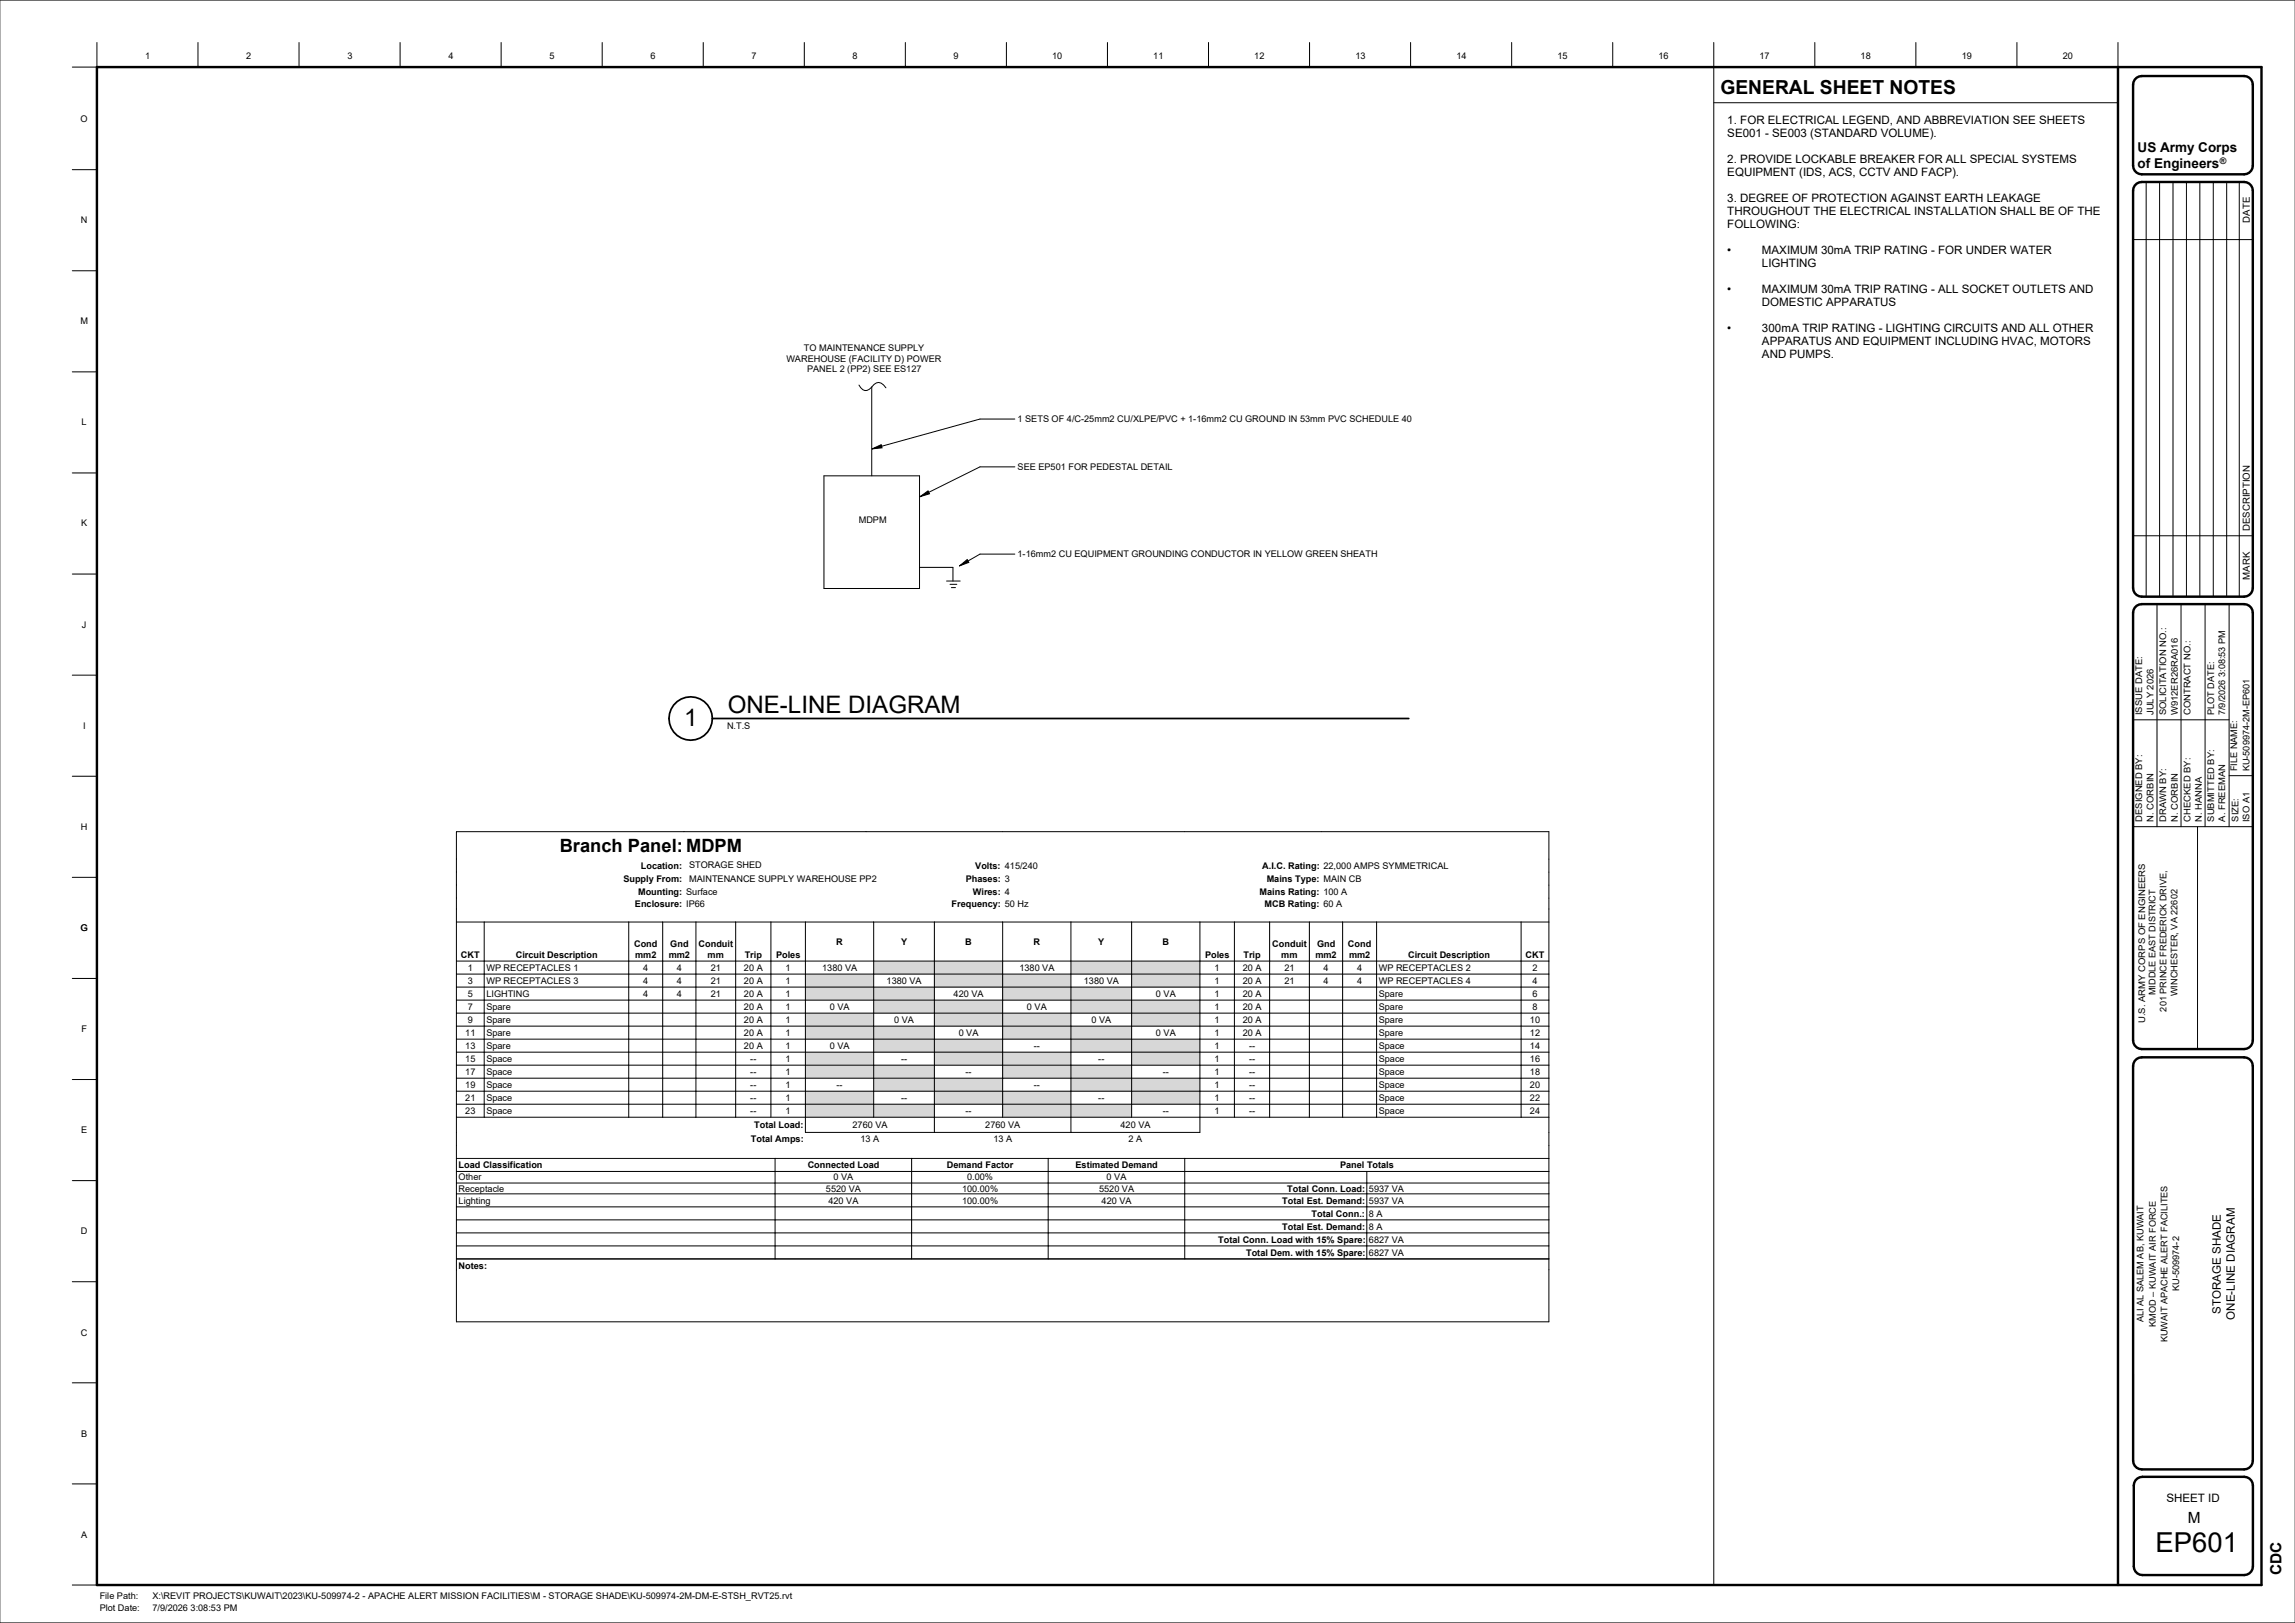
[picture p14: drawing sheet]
<svg xmlns="http://www.w3.org/2000/svg" width="841mm" height="594mm" viewBox="0 0 841 594" stroke-linecap="round" stroke-linejoin="round" font-family="sans-serif">
<defs><g id="words">
<text font-size="10.1" x="789.9" y="568.4">EP601</text>
<g font-size="8.8">
<text x="266.7" y="261.3">ONE-LINE DIAGRAM</text>
<text x="250.7" y="266">1</text>
</g>
<text font-size="7.1" x="630.4" y="34.3">GENERAL SHEET NOTES</text>
<text font-size="6.7" x="205.1" y="311.9">Branch Panel: MDPM</text>
<g font-size="5.6">
<text x="801.8" y="557.9">M</text>
<text x="836.1" y="577.1" transform="rotate(-90 836.1 577.1)">CDC</text>
</g>
<g font-size="4.9">
<text x="783.3" y="55.6">US Army Corps</text>
<text x="783.3" y="61.4">of Engineers</text>
</g>
<g font-size="4.2">
<text x="633" y="45.4">1. FOR ELECTRICAL LEGEND, AND ABBREVIATION SEE SHEETS</text>
<text x="633" y="50.2">SE001 - SE003 (STANDARD VOLUME).</text>
<text x="633" y="59.7">2. PROVIDE LOCKABLE BREAKER FOR ALL SPECIAL SYSTEMS</text>
<text x="633" y="64.5">EQUIPMENT (IDS, ACS, CCTV AND FACP).</text>
<text x="633" y="74">3. DEGREE OF PROTECTION AGAINST EARTH LEAKAGE</text>
<text x="633" y="78.8">THROUGHOUT THE ELECTRICAL INSTALLATION SHALL BE OF THE</text>
<text x="633" y="83.5">FOLLOWING:</text>
<text x="633" y="93.1">•</text>
<text x="645.7" y="93.1">MAXIMUM 30mA TRIP RATING - FOR UNDER WATER</text>
<text x="645.7" y="97.8">LIGHTING</text>
<text x="633" y="107.4">•</text>
<text x="645.7" y="107.4">MAXIMUM 30mA TRIP RATING - ALL SOCKET OUTLETS AND</text>
<text x="645.7" y="112.1">DOMESTIC APPARATUS</text>
<text x="633" y="121.7">•</text>
<text x="645.7" y="121.7">300mA TRIP RATING - LIGHTING CIRCUITS AND ALL OTHER</text>
<text x="645.7" y="126.4">APPARATUS AND EQUIPMENT INCLUDING HVAC, MOTORS</text>
<text x="645.7" y="131.2">AND PUMPS.</text>
<text x="813.8" y="481.2" transform="rotate(-90 813.8 481.2)">STORAGE SHADE</text>
<text x="818.9" y="483.4" transform="rotate(-90 818.9 483.4)">ONE-LINE DIAGRAM</text>
<text x="793.9" y="550.1">SHEET ID</text>
</g>
<g font-size="3.5">
<text x="824.4" y="81.5" transform="rotate(-90 824.4 81.5)">DATE</text>
<text x="824.4" y="194.6" transform="rotate(-90 824.4 194.6)">DESCRIPTION</text>
<text x="824.4" y="212.4" transform="rotate(-90 824.4 212.4)">MARK</text>
</g>
<g font-size="3.4">
<text x="53.2" y="21.6">1</text>
<text x="90.3" y="21.6">2</text>
<text x="127.3" y="21.6">3</text>
<text x="164.3" y="21.6">4</text>
<text x="201.3" y="21.6">5</text>
<text x="238.4" y="21.6">6</text>
<text x="275.4" y="21.6">7</text>
<text x="312.4" y="21.6">8</text>
<text x="349.5" y="21.6">9</text>
<text x="385.6" y="21.6">10</text>
<text x="422.6" y="21.6">11</text>
<text x="459.6" y="21.6">12</text>
<text x="496.7" y="21.6">13</text>
<text x="533.7" y="21.6">14</text>
<text x="570.7" y="21.6">15</text>
<text x="607.8" y="21.6">16</text>
<text x="644.8" y="21.6">17</text>
<text x="681.8" y="21.6">18</text>
<text x="718.9" y="21.6">19</text>
<text x="755.9" y="21.6">20</text>
<text x="29.5" y="44.7">O</text>
<text x="29.7" y="81.7">N</text>
<text x="29.5" y="118.8">M</text>
<text x="294.6" y="128.7">TO MAINTENANCE SUPPLY</text>
<text x="288.2" y="132.5">WAREHOUSE (FACILITY D) POWER</text>
<text x="295.8" y="136.3">PANEL 2 (PP2) SEE ES127</text>
<text x="29.9" y="155.8">L</text>
<text x="372.9" y="154.7">1 SETS OF 4/C-25mm2 CU/XLPE/PVC + 1-16mm2 CU GROUND IN 53mm PVC SCHEDULE 40</text>
<text x="372.9" y="172.2">SEE EP501 FOR PEDESTAL DETAIL</text>
<text x="314.7" y="191.5">MDPM</text>
<text x="29.7" y="192.8">K</text>
<text x="372.9" y="204.2">1-16mm2 CU EQUIPMENT GROUNDING CONDUCTOR IN YELLOW GREEN SHEATH</text>
<text x="30" y="229.9">J</text>
<text x="785" y="262" transform="rotate(-90 785 262)">ISSUE DATE:</text>
<text x="789.1" y="262" transform="rotate(-90 789.1 262)">JULY 2026</text>
<text x="793.8" y="262" transform="rotate(-90 793.8 262)">SOLICITATION NO.:</text>
<text x="798.1" y="262" transform="rotate(-90 798.1 262)">W912ER26RA016</text>
<text x="802.7" y="262" transform="rotate(-90 802.7 262)">CONTRACT NO.:</text>
<text x="811.3" y="262" transform="rotate(-90 811.3 262)">PLOT DATE:</text>
<text x="815.5" y="262" transform="rotate(-90 815.5 262)">7/9/2026 3:08:53 PM</text>
<text x="30.4" y="266.9">I</text>
<text x="266.4" y="267.1">N.T.S</text>
<text x="819.8" y="282.5" transform="rotate(-90 819.8 282.5)">FILE NAME:</text>
<text x="824.3" y="282.5" transform="rotate(-90 824.3 282.5)">KU-509974-2M-EP601</text>
<text x="29.7" y="303.9">H</text>
<text x="785" y="301" transform="rotate(-90 785 301)">DESIGNED BY:</text>
<text x="789.1" y="301" transform="rotate(-90 789.1 301)">N. CORBIN</text>
<text x="793.8" y="301" transform="rotate(-90 793.8 301)">DRAWN BY:</text>
<text x="798.1" y="301" transform="rotate(-90 798.1 301)">N. CORBIN</text>
<text x="802.7" y="301" transform="rotate(-90 802.7 301)">CHECKED BY:</text>
<text x="806.9" y="301" transform="rotate(-90 806.9 301)">N. HANNA</text>
<text x="811.3" y="301" transform="rotate(-90 811.3 301)">SUBMITTED BY:</text>
<text x="815.5" y="301" transform="rotate(-90 815.5 301)">A. FREEMAN</text>
<text x="820.2" y="301" transform="rotate(-90 820.2 301)">SIZE:</text>
<text x="824.3" y="301.2" transform="rotate(-90 824.3 301.2)">ISO A1</text>
<text x="228.4" y="323">Supply From:</text>
<text x="234.9" y="318.3">Location:</text>
<text x="252.5" y="323">MAINTENANCE SUPPLY WAREHOUSE PP2</text>
<text x="252.5" y="318">STORAGE SHED</text>
<text x="353.9" y="323">Phases: 3</text>
<text x="357.4" y="318.3">Volts: 415/240</text>
<text x="462.6" y="318.3">A.I.C. Rating: 22,000 AMPS SYMMETRICAL</text>
<text x="464.2" y="323">Mains Type: MAIN CB</text>
<text x="233.8" y="327.8">Mounting: Surface</text>
<text x="356.5" y="327.8">Wires: 4</text>
<text x="461.6" y="327.8">Mains Rating: 100 A</text>
<text x="232.7" y="332.2">Enclosure: IP66</text>
<text x="348.7" y="332.2">Frequency: 50 Hz</text>
<text x="463.4" y="332.2">MCB Rating: 60 A</text>
<text x="29.5" y="341">G</text>
<text x="232.4" y="346.9">Cond</text>
<text x="245.6" y="346.9">Gnd</text>
<text x="256" y="346.9">Conduit</text>
<text x="306.4" y="346.1">R</text>
<text x="330.2" y="346.1">Y</text>
<text x="353.7" y="346.1">B</text>
<text x="378.7" y="346.1">R</text>
<text x="402.5" y="346.1">Y</text>
<text x="426" y="346.1">B</text>
<text x="466.2" y="346.9">Conduit</text>
<text x="482.6" y="346.9">Gnd</text>
<text x="494" y="346.9">Cond</text>
<text x="168.9" y="350.9">CKT</text>
<text x="189" y="350.9">Circuit Description</text>
<text x="232.7" y="350.9">mm2</text>
<text x="245" y="350.9">mm2</text>
<text x="259.3" y="350.9">mm</text>
<text x="272.9" y="350.9">Trip</text>
<text x="284.4" y="350.9">Poles</text>
<text x="441.6" y="350.9">Poles</text>
<text x="455.7" y="350.9">Trip</text>
<text x="469.5" y="350.9">mm</text>
<text x="482" y="350.9">mm2</text>
<text x="494.4" y="350.9">mm2</text>
<text x="516" y="350.9">Circuit Description</text>
<text x="559.1" y="350.9">CKT</text>
<text x="171.4" y="355.6">1</text>
<text x="178.2" y="355.6">WP RECEPTACLES 1</text>
<text x="235.7" y="355.6">4</text>
<text x="248" y="355.6">4</text>
<text x="260.5" y="355.6">21</text>
<text x="272.6" y="355.6">20 A</text>
<text x="287.9" y="355.6">1</text>
<text x="301.3" y="355.6">1380 VA</text>
<text x="373.6" y="355.6">1380 VA</text>
<text x="445.1" y="355.6">1</text>
<text x="455.4" y="355.6">20 A</text>
<text x="470.7" y="355.6">21</text>
<text x="485" y="355.6">4</text>
<text x="497.3" y="355.6">4</text>
<text x="505.2" y="355.6">WP RECEPTACLES 2</text>
<text x="561.6" y="355.6">2</text>
<text x="171.4" y="365.1">5</text>
<text x="171.4" y="360.4">3</text>
<text x="178.2" y="365.1">LIGHTING</text>
<text x="178.2" y="360.4">WP RECEPTACLES 3</text>
<text x="235.7" y="365.1">4</text>
<text x="235.7" y="360.4">4</text>
<text x="248" y="365.1">4</text>
<text x="248" y="360.4">4</text>
<text x="260.5" y="365.1">21</text>
<text x="260.5" y="360.4">21</text>
<text x="272.6" y="365.1">20 A</text>
<text x="272.6" y="360.4">20 A</text>
<text x="287.9" y="365.1">1</text>
<text x="287.9" y="360.4">1</text>
<text x="324.9" y="360.4">1380 VA</text>
<text x="349.5" y="365.1">420 VA</text>
<text x="397.2" y="360.4">1380 VA</text>
<text x="423.6" y="365.1">0 VA</text>
<text x="445.1" y="365.1">1</text>
<text x="445.1" y="360.4">1</text>
<text x="455.4" y="365.1">20 A</text>
<text x="455.4" y="360.4">20 A</text>
<text x="470.7" y="360.4">21</text>
<text x="485" y="360.4">4</text>
<text x="497.3" y="360.4">4</text>
<text x="505.2" y="365.1">Spare</text>
<text x="505.2" y="360.4">WP RECEPTACLES 4</text>
<text x="561.6" y="365.1">6</text>
<text x="561.6" y="360.4">4</text>
<text x="789.9" y="364.5" transform="rotate(-90 789.9 364.5)">MIDDLE EAST DISTRICT</text>
<text x="798" y="364.9" transform="rotate(-90 798 364.9)">WINCHESTER, VA 22602</text>
<text x="171.4" y="369.9">7</text>
<text x="178.2" y="369.9">Spare</text>
<text x="272.6" y="369.9">20 A</text>
<text x="287.9" y="369.9">1</text>
<text x="304.1" y="369.9">0 VA</text>
<text x="376.3" y="369.9">0 VA</text>
<text x="445.1" y="369.9">1</text>
<text x="455.4" y="369.9">20 A</text>
<text x="505.2" y="369.9">Spare</text>
<text x="561.6" y="369.9">8</text>
<text x="793.9" y="370.5" transform="rotate(-90 793.9 370.5)">201 PRINCE FREDERICK DRIVE,</text>
<text x="29.8" y="378">F</text>
<text x="171.4" y="374.7">9</text>
<text x="178.2" y="374.7">Spare</text>
<text x="272.6" y="374.7">20 A</text>
<text x="287.9" y="374.7">1</text>
<text x="327.7" y="374.7">0 VA</text>
<text x="400" y="374.7">0 VA</text>
<text x="445.1" y="374.7">1</text>
<text x="455.4" y="374.7">20 A</text>
<text x="505.2" y="374.7">Spare</text>
<text x="560.6" y="374.7">10</text>
<text x="786.1" y="374.8" transform="rotate(-90 786.1 374.8)">U.S. ARMY CORPS OF ENGINEERS</text>
<text x="170.5" y="379.4">11</text>
<text x="178.2" y="379.4">Spare</text>
<text x="272.6" y="379.4">20 A</text>
<text x="287.9" y="379.4">1</text>
<text x="351.3" y="379.4">0 VA</text>
<text x="423.6" y="379.4">0 VA</text>
<text x="445.1" y="379.4">1</text>
<text x="455.4" y="379.4">20 A</text>
<text x="505.2" y="379.4">Spare</text>
<text x="560.6" y="379.4">12</text>
<text x="170.5" y="389">15</text>
<text x="170.5" y="384.2">13</text>
<text x="178.2" y="389">Space</text>
<text x="178.2" y="384.2">Spare</text>
<text x="272.6" y="384.2">20 A</text>
<text x="274.9" y="389">--</text>
<text x="287.9" y="389">1</text>
<text x="287.9" y="384.2">1</text>
<text x="304.1" y="384.2">0 VA</text>
<text x="330.2" y="389">--</text>
<text x="378.8" y="384.2">--</text>
<text x="402.5" y="389">--</text>
<text x="445.1" y="389">1</text>
<text x="445.1" y="384.2">1</text>
<text x="457.7" y="389">--</text>
<text x="457.7" y="384.2">--</text>
<text x="505.2" y="389">Space</text>
<text x="505.2" y="384.2">Space</text>
<text x="560.6" y="389">16</text>
<text x="560.6" y="384.2">14</text>
<text x="170.5" y="393.7">17</text>
<text x="178.2" y="393.7">Space</text>
<text x="274.9" y="393.7">--</text>
<text x="287.9" y="393.7">1</text>
<text x="353.8" y="393.7">--</text>
<text x="426.1" y="393.7">--</text>
<text x="445.1" y="393.7">1</text>
<text x="457.7" y="393.7">--</text>
<text x="505.2" y="393.7">Space</text>
<text x="560.6" y="393.7">18</text>
<text x="170.5" y="398.5">19</text>
<text x="178.2" y="398.5">Space</text>
<text x="274.9" y="398.5">--</text>
<text x="287.9" y="398.5">1</text>
<text x="306.6" y="398.5">--</text>
<text x="378.8" y="398.5">--</text>
<text x="445.1" y="398.5">1</text>
<text x="457.7" y="398.5">--</text>
<text x="505.2" y="398.5">Space</text>
<text x="560.6" y="398.5">20</text>
<text x="170.5" y="403.3">21</text>
<text x="178.2" y="403.3">Space</text>
<text x="274.9" y="403.3">--</text>
<text x="287.9" y="403.3">1</text>
<text x="330.2" y="403.3">--</text>
<text x="402.5" y="403.3">--</text>
<text x="445.1" y="403.3">1</text>
<text x="457.7" y="403.3">--</text>
<text x="505.2" y="403.3">Space</text>
<text x="560.6" y="403.3">22</text>
<text x="170.5" y="408">23</text>
<text x="178.2" y="408">Space</text>
<text x="274.9" y="408">--</text>
<text x="276.4" y="413.2">Total Load:</text>
<text x="287.9" y="408">1</text>
<text x="312.4" y="413.2">2760 VA</text>
<text x="353.8" y="408">--</text>
<text x="361.1" y="413.2">2760 VA</text>
<text x="410.6" y="413.2">420 VA</text>
<text x="426.1" y="408">--</text>
<text x="445.1" y="408">1</text>
<text x="457.7" y="408">--</text>
<text x="505.2" y="408">Space</text>
<text x="560.6" y="408">24</text>
<text x="29.7" y="415.1">E</text>
<text x="275.2" y="418.4">Total Amps:</text>
<text x="315.4" y="418.4">13 A</text>
<text x="364" y="418.4">13 A</text>
<text x="413.6" y="418.4">2 A</text>
<text x="168.1" y="427.9">Load Classification</text>
<text x="296" y="427.9">Connected Load</text>
<text x="346.9" y="427.9">Demand Factor</text>
<text x="394.1" y="427.9">Estimated Demand</text>
<text x="491.1" y="427.9">Panel Totals</text>
<text x="168.1" y="436.5">Receptacle</text>
<text x="168.1" y="432.4">Other</text>
<text x="302.7" y="436.5">5520 VA</text>
<text x="305.4" y="432.4">0 VA</text>
<text x="352.5" y="436.5">100.00%</text>
<text x="354.4" y="432.4">0.00%</text>
<text x="402.8" y="436.5">5520 VA</text>
<text x="405.5" y="432.4">0 VA</text>
<text x="471.7" y="436.5">Total Conn. Load:</text>
<text x="501.7" y="436.5">5937 VA</text>
<text x="168.1" y="440.9">Lighting</text>
<text x="303.6" y="440.9">420 VA</text>
<text x="352.5" y="440.9">100.00%</text>
<text x="403.7" y="440.9">420 VA</text>
<text x="469.9" y="440.9">Total Est. Demand:</text>
<text x="501.7" y="440.9">5937 VA</text>
<text x="480.6" y="445.6">Total Conn.:</text>
<text x="501.7" y="445.6">8 A</text>
<text x="29.6" y="452.1">D</text>
<text x="446.4" y="455.2">Total Conn. Load with 15% Spare:</text>
<text x="469.9" y="450.4">Total Est. Demand:</text>
<text x="501.7" y="455.2">6827 VA</text>
<text x="501.7" y="450.4">8 A</text>
<text x="456.6" y="459.9">Total Dem. with 15% Spare:</text>
<text x="501.7" y="459.9">6827 VA</text>
<text x="168.1" y="464.7">Notes:</text>
<text x="798.5" y="472.8" transform="rotate(-90 798.5 472.8)">KU-509974-2</text>
<text x="785.5" y="484.3" transform="rotate(-90 785.5 484.3)">ALI AL SALEM AB, KUWAIT</text>
<text x="29.7" y="489.3">C</text>
<text x="789.9" y="486" transform="rotate(-90 789.9 486)">KMOD – KUWAIT AIR FORCE</text>
<text x="794.2" y="491.7" transform="rotate(-90 794.2 491.7)">KUWAIT APACHE ALERT FACILITES</text>
<text x="29.7" y="526.2">B</text>
<text x="29.7" y="563.2">A</text>
<text x="36.5" y="585.9">File Path:</text>
<text x="55.9" y="585.9">X:\REVIT PROJECTS\KUWAIT\2023\KU-509974-2 - APACHE ALERT MISSION FACILITIES\M - STORAGE SHADE\KU-509974-2M-DM-E-STSH_RVT25.rvt</text>
<text x="36.5" y="590">Plot Date:</text>
<text x="55.9" y="590">7/9/2026 3:08:53 PM</text>
</g>
<text font-size="3.3" x="813.5" y="59.9">®</text>
</g></defs>
<path d="M314.8 141a2.52 2.52 0 0 0 2 2 2.52 2.52 0 0 0 2.6-1.2M319.4 141.8a2.6 2.6 0 0 1 4.4-.8l.8 1.1M319.4 141.8v32.5M301.9 174.3h35.1v41.3h-35.1zM337 207.8h12.2v5M346.8 212.8h5.1M348.1 214h2.5M348.6 215.2h1.5" fill="none" stroke="#000" stroke-width=".37"/>
<g fill="#fff">
<path d="M314.7 188.4h10.4v3.8h-10.4z"/>
<path d="M294.6 125.5h45.3v3.9h-45.3z"/>
<path d="M288.2 129.4h58.1v3.8h-58.1z"/>
<path d="M295.8 133.2h42v3.9h-42z"/>
</g>
<path d="M319.6 164.4l3.3-1.5 .3 1.1z" fill="#000"/>
<path d="M371.9 153.5h-12.8l-39.5 10.9M319.6 164.4l3.3-1.5 .3 1.1z" fill="none" stroke="#000" stroke-width=".37"/>
<path d="M372.9 151.6h145.2v3.8h-145.2z" fill="#fff"/>
<path d="M351.6 207.3l2.8-2.3 .6 1z" fill="#000"/>
<path d="M351.6 207.3l2.8-2.3 .6 1zM371.9 203h-12.8l-7.5 4.3" fill="none" stroke="#000" stroke-width=".37"/>
<path d="M372.9 201.1h132.9v3.8h-132.9z" fill="#fff"/>
<path d="M337.1 181.9l3-2.1 .5 1.1z" fill="#000"/>
<path d="M371.9 171h-12.8l-22 10.9M337.1 181.9l3-2.1 .5 1.1z" fill="none" stroke="#000" stroke-width=".37"/>
<path d="M372.9 169.1h57v3.8h-57z" fill="#fff"/>
<g fill="none" stroke="#000" stroke-width=".37">
<path d="M35.5 15.6v9h-9M72.5 15.6v9M109.6 15.6v9M146.6 15.6v9M183.6 15.6v9M220.7 15.6v9M257.7 15.6v9M294.7 15.6v9M331.8 15.6v9M368.8 15.6v9M405.8 15.6v9M442.9 15.6v9"/>
<path d="M479.9 15.6v9M516.9 15.6v9M553.9 15.6v9M591 15.6v9M628 15.6v565M665 15.6v9M702.1 15.6v9M739.1 15.6v9M776.1 15.6v9M628 37.6h148.1M26.5 62.1h9M786.5 66.7v151.8"/>
<path d="M791.4 66.7v151.8M796.3 66.7v151.8M801.2 66.7v151.8M806.1 66.7v151.8M811 66.7v151.8M816 66.7v151.8M820.6 66.7v151.8M26.5 99.2h9M781.7 87.8h43.8M26.5 136.2h9M26.5 173.2h9M781.7 196.2h43.8"/>
<path d="M26.5 210.3h9M790.4 221.3v81.5M799.2 221.3v81.5M808 221.3v81.5M816.8 221.3v81.5M26.5 247.3h9M781.7 263.7h35.1M26.5 284.3h9M816.8 284.1h8.7M781.7 302.8h43.8M805.3 302.8v81.5M26.5 321.4h9"/>
<path d="M26.5 358.4h9M26.5 395.4h9M26.5 432.5h9M26.5 469.5h9M26.5 506.5h9M26.5 543.5h9M26.5 580.6h9"/>
</g>
<path d="M35.5 24.6h793.2v556h-793.2zM776.1 24.6v556M782.3 29.2l.7-.7 1.8-.6h37.6a3.2 3.2 0 0 1 3.1 3.1v29.7a3.2 3.2 0 0 1-3.1 3.2h-37.6a3.2 3.2 0 0 1-3.1-3.2v-29.7zM782.3 68l.7-.7 1.8-.6h37.6a3.2 3.2 0 0 1 3.1 3.1v145.6a3.2 3.2 0 0 1-3.1 3.1h-37.6a3.2 3.2 0 0 1-3.1-3.1v-145.6zM782.3 222.6l.7-.7 1.8-.6h37.6a3.2 3.2 0 0 1 3.1 3.2v156.6a3.2 3.2 0 0 1-3.1 3.2h-37.6a3.2 3.2 0 0 1-3.1-3.2v-156.6zM783 387.9l1.8-.6h37.5a3.2 3.2 0 0 1 3.2 3.2v144.5a3.2 3.2 0 0 1-3.1 3.2h-37.5a3.2 3.2 0 0 1-3.2-3.2v-144.5l.1-1zM782.5 542.3l1.6-1.2 1-.2h37.3a3.2 3.2 0 0 1 3.2 3.2v29.7a3.2 3.2 0 0 1-3.2 3.1h-37.3a3.2 3.2 0 0 1-3.2-3.1v-29.7z" fill="none" stroke="#000" stroke-width=".89"/>
<circle cx="253.1" cy="263.2" r="7.9" fill="none" stroke="#000" stroke-width=".64"/>
<g fill="#fff">
<path d="M266.4 264h8.6v3.9h-8.6z"/>
<path d="M250.7 258.1h4.9v9.9h-4.9z"/>
<path d="M266.7 253.4h85.1v9.9h-85.1z"/>
</g>
<path d="M261 263.2h255.3" fill="none" stroke="#000" stroke-width=".64"/>
<g fill="#d7d7d7">
<path d="M320.2 352h22.2v4.8h-22.2z"/>
<path d="M342.4 352h25v4.8h-25z"/>
<path d="M392.4 352h22.3v4.8h-22.3z"/>
<path d="M414.7 352h25v4.8h-25z"/>
<path d="M295.1 356.8h25.1v4.8h-25.1z"/>
<path d="M342.4 356.8h25v4.8h-25z"/>
<path d="M367.4 356.8h25v4.8h-25z"/>
<path d="M414.7 356.8h25v4.8h-25z"/>
<path d="M295.1 361.6h25.1v4.7h-25.1z"/>
<path d="M320.2 361.6h22.2v4.7h-22.2z"/>
<path d="M367.4 361.6h25v4.7h-25z"/>
<path d="M392.4 361.6h22.3v4.7h-22.3z"/>
<path d="M320.2 366.3h22.2v4.8h-22.2z"/>
<path d="M342.4 366.3h25v4.8h-25z"/>
<path d="M392.4 366.3h22.3v4.8h-22.3z"/>
<path d="M414.7 366.3h25v4.8h-25z"/>
<path d="M295.1 371.1h25.1v4.8h-25.1z"/>
<path d="M342.4 371.1h25v4.8h-25z"/>
<path d="M367.4 371.1h25v4.8h-25z"/>
<path d="M414.7 371.1h25v4.8h-25z"/>
<path d="M295.1 375.9h25.1v4.7h-25.1z"/>
<path d="M320.2 375.9h22.2v4.7h-22.2z"/>
<path d="M367.4 375.9h25v4.7h-25z"/>
<path d="M392.4 375.9h22.3v4.7h-22.3z"/>
<path d="M320.2 380.6h22.2v4.8h-22.2z"/>
<path d="M342.4 380.6h25v4.8h-25z"/>
<path d="M392.4 380.6h22.3v4.8h-22.3z"/>
<path d="M414.7 380.6h25v4.8h-25z"/>
<path d="M295.1 385.4h25.1v4.8h-25.1z"/>
<path d="M342.4 385.4h25v4.8h-25z"/>
<path d="M367.4 385.4h25v4.8h-25z"/>
<path d="M414.7 385.4h25v4.8h-25z"/>
<path d="M295.1 390.2h25.1v4.7h-25.1z"/>
<path d="M320.2 390.2h22.2v4.7h-22.2z"/>
<path d="M367.4 390.2h25v4.7h-25z"/>
<path d="M392.4 390.2h22.3v4.7h-22.3z"/>
<path d="M320.2 394.9h22.2v4.8h-22.2z"/>
<path d="M342.4 394.9h25v4.8h-25z"/>
<path d="M392.4 394.9h22.3v4.8h-22.3z"/>
<path d="M414.7 394.9h25v4.8h-25z"/>
<path d="M295.1 399.7h25.1v4.8h-25.1z"/>
<path d="M342.4 399.7h25v4.8h-25z"/>
<path d="M367.4 399.7h25v4.8h-25z"/>
<path d="M414.7 399.7h25v4.8h-25z"/>
<path d="M295.1 404.5h25.1v4.7h-25.1z"/>
<path d="M320.2 404.5h22.2v4.7h-22.2z"/>
<path d="M367.4 404.5h25v4.7h-25z"/>
<path d="M392.4 404.5h22.3v4.7h-22.3z"/>
</g>
<g fill="none" stroke="#000" stroke-width=".37">
<path d="M167.3 304.6h400.3v179.6h-400.3zM167.3 337.7h400.3M177.4 337.7v71.5M230.4 337.7v71.5M242.8 337.7v71.5M255 337.7v71.5M269.6 337.7v71.5M282.5 337.7v71.5M295.1 337.7v77.1h144.6v-77.1M320.2 337.7v71.5M342.4 337.7v77.1M367.4 337.7v71.5"/>
<path d="M392.4 337.7v77.1M414.7 337.7v71.5M452.3 337.7v71.5M465.3 337.7v71.5M479.8 337.7v71.5M492 337.7v71.5M504.4 337.7v71.5M557.4 337.7v71.5M167.3 356.8h400.3M167.3 352h400.3M167.3 375.9h400.3M167.3 371.1h400.3"/>
<path d="M167.3 366.3h400.3M167.3 361.6h400.3M167.3 399.7h400.3M167.3 394.9h400.3M167.3 390.2h400.3M167.3 385.4h400.3M167.3 380.6h400.3M167.3 409.2h400.3M167.3 404.5h400.3M167.3 437.3h400.3M167.3 433.3h400.3M167.3 429.1h400.3"/>
<path d="M167.3 424.3h400.3M284 424.3v36.8M334.1 424.3v36.8M384.1 424.3v36.8M434.1 424.3v36.8M500.9 429.1v32M167.3 456.4h400.3M167.3 451.6h400.3M167.3 446.8h400.3M167.3 442.1h400.3M167.3 461.1h400.3"/>
</g>
<g fill="#fff">
<path d="M252.5 319.9h69.3v3.8h-69.3z"/>
<path d="M252.5 314.9h27.8v3.8h-27.8z"/>
</g>
<use href="#words"/>
</svg>
